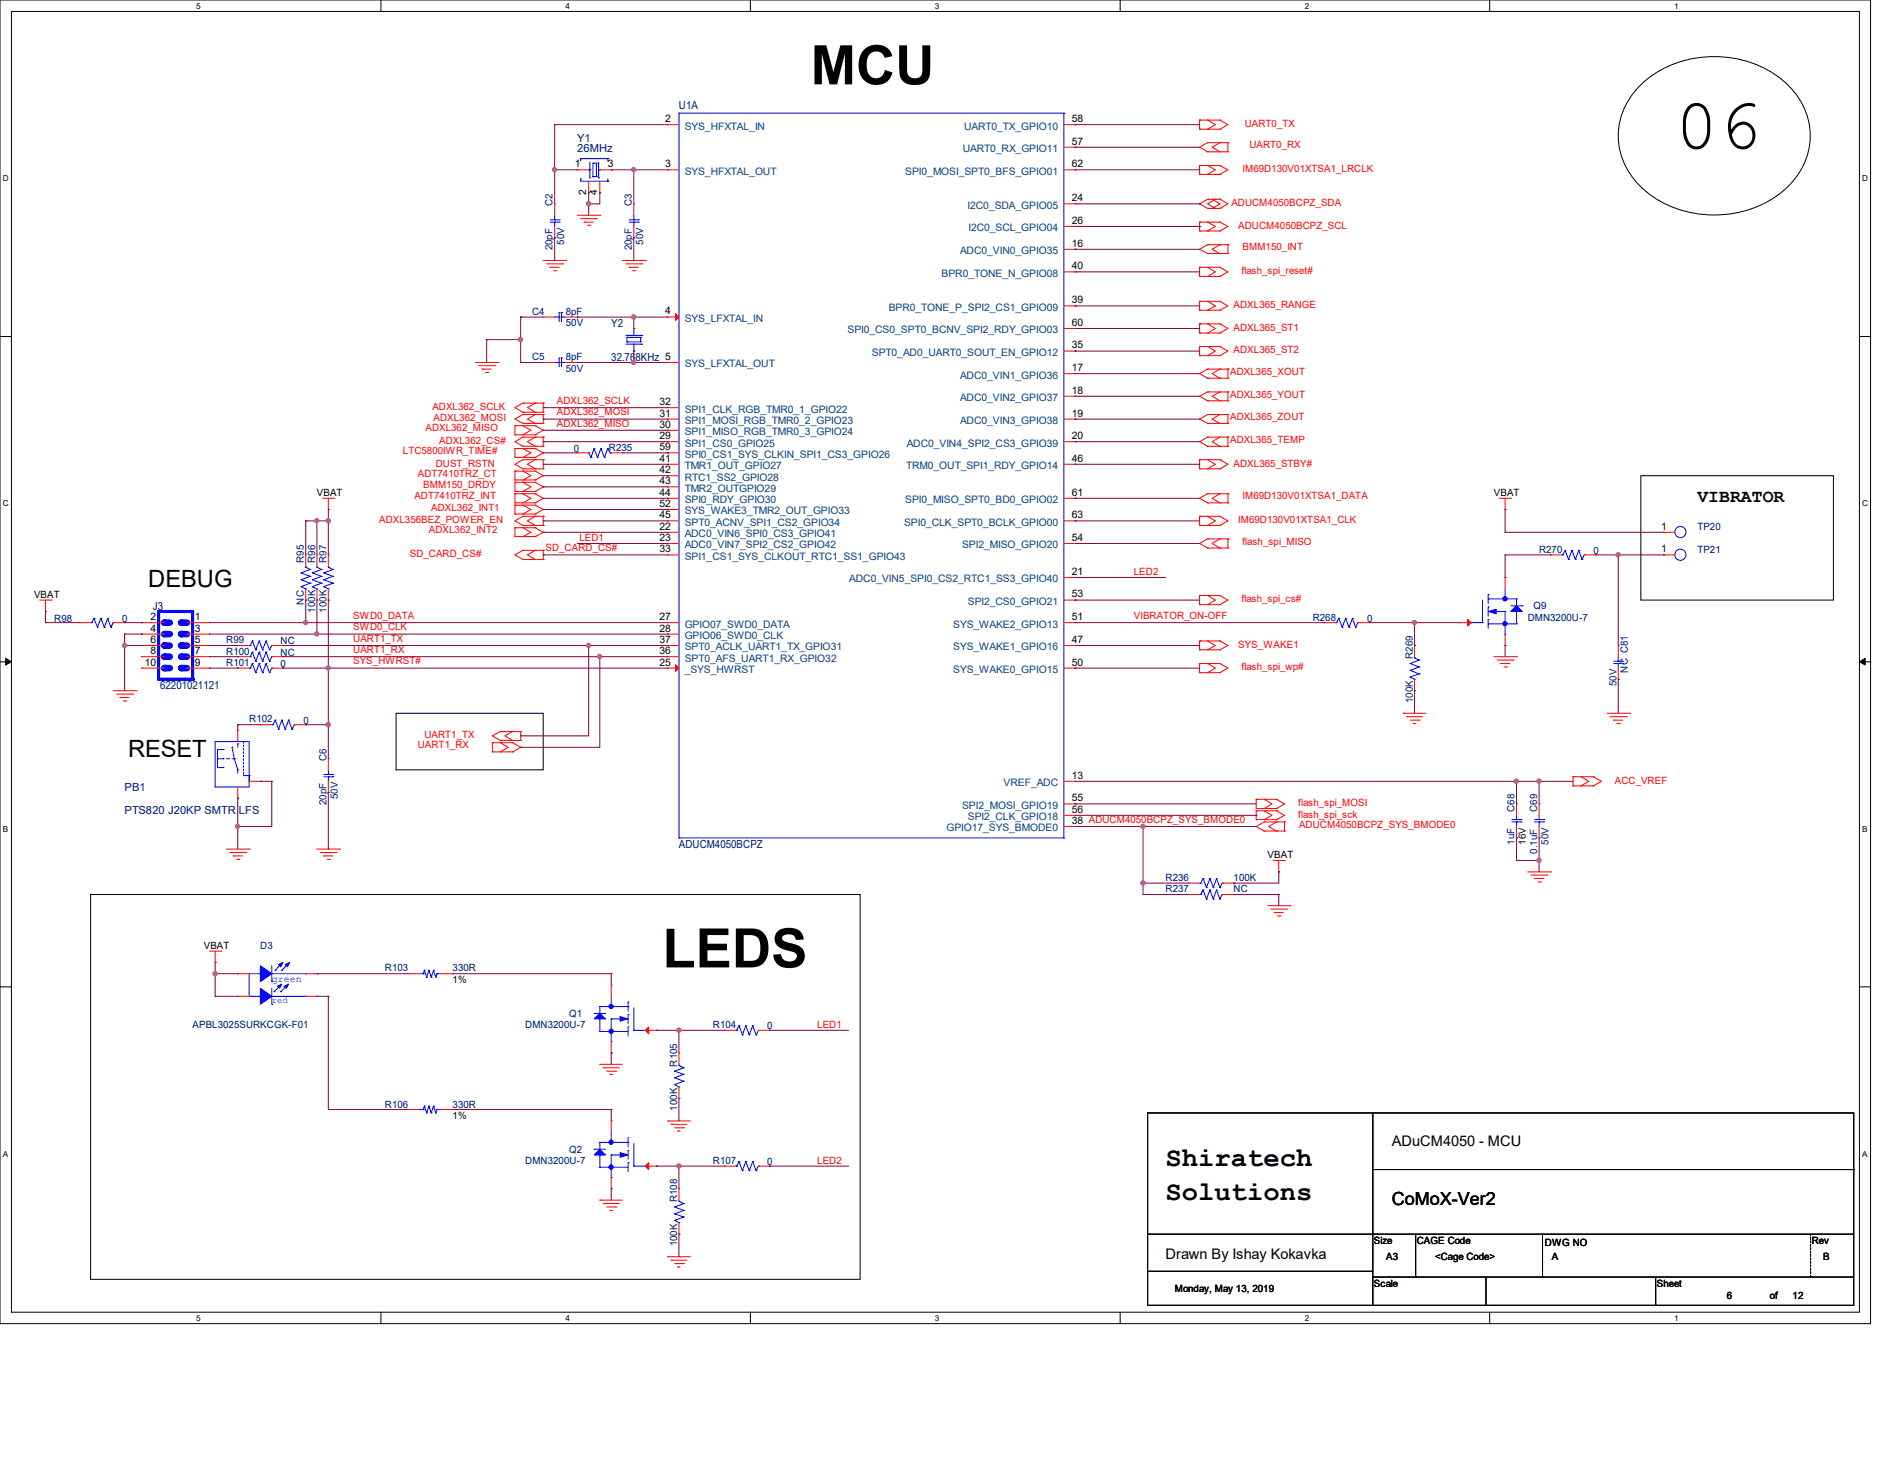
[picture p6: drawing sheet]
<svg xmlns="http://www.w3.org/2000/svg" width="279mm" height="216mm" viewBox="0 0 279 216" stroke-linecap="round" stroke-linejoin="round" font-family="sans-serif">
<defs><g id="words">
<text font-size="10.7" x="248.1" y="22">06</text>
<g font-size="8.1">
<text x="120.1" y="12.5">MCU</text>
<text x="98.1" y="143.3">LEDS</text>
</g>
<g font-size="4">
<text x="172.7" y="172.7">Shiratech</text>
<text x="172.7" y="177.8">Solutions</text>
</g>
<g font-size="3.5">
<text x="22" y="87">DEBUG</text>
<text x="19" y="112.1">RESET</text>
</g>
<g font-size="2.7">
<text x="251.5" y="74.3">VIBRATOR</text>
<text x="206.2" y="178.4">CoMoX-Ver2</text>
</g>
<g font-size="2.2">
<text x="206.2" y="169.6">ADuCM4050 - MCU</text>
<text x="172.7" y="186.4">Drawn By Ishay Kokavka</text>
</g>
<g font-size="1.7" fill="#000080">
<text x="100.6" y="16.1">U1A</text>
<text x="85.5" y="21">Y1</text>
<text x="85.5" y="22.4">26MHz</text>
<text x="90.6" y="48.4">Y2</text>
<text x="90.6" y="53.5">32.768KHz 5</text>
<text x="22.6" y="90.3">J3</text>
<text x="23.7" y="102.1">62201021121</text>
<text x="18.5" y="117.2">PB1</text>
<text x="18.5" y="120.5">PTS820 J20KP SMTR LFS</text>
<text x="100.6" y="125.6">ADUCM4050BCPZ</text>
</g>
<g font-size="1.5">
<text x="98.6" y="18.1">2</text>
<text x="158.8" y="21.4">57</text>
<text x="158.8" y="18.1">58</text>
<text x="85.2" y="24.8">1</text>
<text x="86.8" y="28.9" transform="rotate(-90 86.8 28.9)">2</text>
<text x="88.5" y="28.9" transform="rotate(-90 88.5 28.9)">4</text>
<text x="90" y="24.8">3</text>
<text x="98.6" y="24.8">3</text>
<text x="158.8" y="29.8">24</text>
<text x="158.8" y="24.8">62</text>
<text x="158.8" y="33.1">26</text>
<text x="158.8" y="36.5">16</text>
<text x="158.8" y="39.9">40</text>
<text x="98.6" y="46.6">4</text>
<text x="158.8" y="44.9">39</text>
<text x="158.8" y="48.3">60</text>
<text x="158.8" y="51.6">35</text>
<text x="97.7" y="60">32</text>
<text x="158.8" y="54.9">17</text>
<text x="158.8" y="58.3">18</text>
<text x="97.7" y="65">29</text>
<text x="97.7" y="63.3">30</text>
<text x="97.7" y="61.7">31</text>
<text x="158.8" y="61.7">19</text>
<text x="158.8" y="65">20</text>
<text x="97.7" y="70.1">42</text>
<text x="97.7" y="66.7">59</text>
<text x="97.7" y="68.4">41</text>
<text x="97.7" y="71.7">43</text>
<text x="158.8" y="68.4">46</text>
<text x="46.9" y="73.4">VBAT</text>
<text x="97.7" y="73.4">44</text>
<text x="97.7" y="76.8">45</text>
<text x="97.7" y="75.1">52</text>
<text x="158.8" y="76.8">63</text>
<text x="158.8" y="73.4">61</text>
<text x="221.3" y="73.4">VBAT</text>
<text x="97.7" y="78.4">22</text>
<text x="97.7" y="80.1">23</text>
<text x="97.7" y="81.8">33</text>
<text x="158.8" y="80.1">54</text>
<text x="246.1" y="81.8">1</text>
<text x="246.1" y="78.4">1</text>
<text x="5" y="88.6">VBAT</text>
<text x="158.8" y="85.1">21</text>
<text x="158.8" y="88.5">53</text>
<text x="22.3" y="91.8">2</text>
<text x="22.3" y="93.5">4</text>
<text x="22.3" y="95.2">6</text>
<text x="28.9" y="91.8">1</text>
<text x="28.9" y="93.5">3</text>
<text x="28.9" y="95.2">5</text>
<text x="97.7" y="93.5">28</text>
<text x="97.7" y="91.8">27</text>
<text x="97.7" y="95.2">37</text>
<text x="158.8" y="95.2">47</text>
<text x="158.8" y="91.8">51</text>
<text x="21.5" y="98.6">10</text>
<text x="22.3" y="96.9">8</text>
<text x="28.9" y="96.9">7</text>
<text x="28.9" y="98.6">9</text>
<text x="97.7" y="98.6">25</text>
<text x="97.7" y="96.9">36</text>
<text x="158.8" y="98.6">50</text>
<text x="158.8" y="118.7">55</text>
<text x="158.8" y="115.3">13</text>
<text x="158.8" y="122">38 ADUCM4050BCPZ_SYS_BMODE0</text>
<text x="158.8" y="120.4">56</text>
<text x="226.1" y="125.1" transform="rotate(-90 226.1 125.1)">16V</text>
<text x="187.8" y="127.1">VBAT</text>
<text x="30.2" y="140.5">VBAT</text>
<text x="67.1" y="145.5">1%</text>
<text x="67.1" y="165.7">1%</text>
<text x="203.5" y="184.3">Size</text>
<text x="209.9" y="184.3">CAGE Code</text>
<text x="228.9" y="184.4">DWG NO</text>
<text x="268.4" y="184.3">Rev</text>
<text x="174" y="191.3">Monday, May 13, 2019</text>
<text x="203.5" y="190.6">Scale</text>
<text x="205.4" y="186.6">A3</text>
<text x="212.6" y="186.6">&lt;Cage Code&gt;</text>
<text x="229.9" y="186.6">A</text>
<text x="245.4" y="190.6">Sheet</text>
<text x="270.1" y="186.6">B</text>
<text x="255.8" y="192.3">6</text>
<text x="262.2" y="192.3">of</text>
<text x="265.6" y="192.3">12</text>
</g>
<g font-size="1.5" fill="#004080">
<text x="101.4" y="19.2">SYS_HFXTAL_IN</text>
<text x="142.6" y="22.5">UART0_RX_GPIO11</text>
<text x="142.8" y="19.2">UART0_TX_GPIO10</text>
<text x="101.4" y="25.9">SYS_HFXTAL_OUT</text>
<text x="134.1" y="25.9">SPI0_MOSI_SPT0_BFS_GPIO01</text>
<text x="143.3" y="30.9">I2C0_SDA_GPIO05</text>
<text x="143.5" y="34.2">I2C0_SCL_GPIO04</text>
<text x="139.5" y="41">BPR0_TONE_N_GPIO08</text>
<text x="142.2" y="37.6">ADC0_VIN0_GPIO35</text>
<text x="101.4" y="47.7">SYS_LFXTAL_IN</text>
<text x="131.7" y="46">BPR0_TONE_P_SPI2_CS1_GPIO09</text>
<text x="125.6" y="49.4">SPI0_CS0_SPT0_BCNV_SPI2_RDY_GPIO03</text>
<text x="129.2" y="52.7">SPT0_AD0_UART0_SOUT_EN_GPIO12</text>
<text x="101.4" y="54.4">SYS_LFXTAL_OUT</text>
<text x="142.2" y="56">ADC0_VIN1_GPIO36</text>
<text x="142.2" y="59.4">ADC0_VIN2_GPIO37</text>
<text x="101.4" y="61.1">SPI1_CLK_RGB_TMR0_1_GPIO22</text>
<text x="101.4" y="64.4">SPI1_MISO_RGB_TMR0_3_GPIO24</text>
<text x="101.4" y="62.8">SPI1_MOSI_RGB_TMR0_2_GPIO23</text>
<text x="142.2" y="62.8">ADC0_VIN3_GPIO38</text>
<text x="101.4" y="71.2">RTC1_SS2_GPIO28</text>
<text x="101.4" y="67.8">SPI0_CS1_SYS_CLKIN_SPI1_CS3_GPIO26</text>
<text x="101.4" y="66.1">SPI1_CS0_GPIO25</text>
<text x="101.4" y="69.5">TMR1_OUT_GPIO27</text>
<text x="134.2" y="69.5">TRM0_OUT_SPI1_RDY_GPIO14</text>
<text x="134.3" y="66.1">ADC0_VIN4_SPI2_CS3_GPIO39</text>
<text x="101.4" y="74.5">SPI0_RDY_GPIO30</text>
<text x="101.4" y="77.9">SPT0_ACNV_SPI1_CS2_GPIO34</text>
<text x="101.4" y="76.2">SYS_WAKE3_TMR2_OUT_GPIO33</text>
<text x="101.4" y="72.8">TMR2_OUTGPIO29</text>
<text x="133.9" y="77.9">SPI0_CLK_SPT0_BCLK_GPIO00</text>
<text x="134.1" y="74.5">SPI0_MISO_SPT0_BD0_GPIO02</text>
<text x="101.4" y="79.5">ADC0_VIN6_SPI0_CS3_GPIO41</text>
<text x="101.4" y="81.2">ADC0_VIN7_SPI2_CS2_GPIO42</text>
<text x="101.4" y="82.9">SPI1_CS1_SYS_CLKOUT_RTC1_SS1_GPIO43</text>
<text x="142.5" y="81.2">SPI2_MISO_GPIO20</text>
<text x="125.8" y="86.2">ADC0_VIN5_SPI0_CS2_RTC1_SS3_GPIO40</text>
<text x="143.4" y="89.6">SPI2_CS0_GPIO21</text>
<text x="101.4" y="94.6">GPIO06_SWD0_CLK</text>
<text x="101.4" y="92.9">GPIO07_SWD0_DATA</text>
<text x="141.2" y="92.9">SYS_WAKE2_GPIO13</text>
<text x="101.4" y="99.7">_SYS_HWRST</text>
<text x="101.4" y="96.3">SPT0_ACLK_UART1_TX_GPIO31</text>
<text x="101.4" y="98">SPT0_AFS_UART1_RX_GPIO32</text>
<text x="141.2" y="99.7">SYS_WAKE0_GPIO15</text>
<text x="141.2" y="96.3">SYS_WAKE1_GPIO16</text>
<text x="142.5" y="119.8">SPI2_MOSI_GPIO19</text>
<text x="148.7" y="116.4">VREF_ADC</text>
<text x="140.2" y="123.1">GPIO17_SYS_BMODE0</text>
<text x="143.4" y="121.5">SPI2_CLK_GPIO18</text>
</g>
<g font-size="1.5" fill="#f00">
<text x="184.4" y="18.8">UART0_TX</text>
<text x="185.1" y="22">UART0_RX</text>
<text x="184.1" y="25.5">IM69D130V01XTSA1_LRCLK</text>
<text x="182.4" y="30.5">ADUCM4050BCPZ_SDA</text>
<text x="183.4" y="33.9">ADUCM4050BCPZ_SCL</text>
<text x="183.9" y="40.6">flash_spi_reset#</text>
<text x="184.1" y="37.1">BMM150_INT</text>
<text x="182.8" y="45.6">ADXL365_RANGE</text>
<text x="182.8" y="49">ADXL365_ST1</text>
<text x="182.8" y="52.3">ADXL365_ST2</text>
<text x="82.5" y="59.8">ADXL362_SCLK</text>
<text x="182.2" y="55.5">ADXL365_XOUT</text>
<text x="182.2" y="58.9">ADXL365_YOUT</text>
<text x="63" y="63.9">ADXL362_MISO</text>
<text x="64.1" y="60.7">ADXL362_SCLK</text>
<text x="64.2" y="62.4">ADXL362_MOSI</text>
<text x="65.1" y="65.7">ADXL362_CS#</text>
<text x="82.5" y="63.2">ADXL362_MISO</text>
<text x="82.5" y="61.5">ADXL362_MOSI</text>
<text x="182.2" y="65.6">ADXL365_TEMP</text>
<text x="182.2" y="62.2">ADXL365_ZOUT</text>
<text x="59.7" y="67.3">LTC5800IWR_TIME#</text>
<text x="61.9" y="70.6">ADT7410TRZ_CT</text>
<text x="64.6" y="69.1">DUST_RSTN</text>
<text x="182.8" y="69.1">ADXL365_STBY#</text>
<text x="56.2" y="77.5">ADXL356BEZ_POWER_EN</text>
<text x="61.4" y="74">ADT7410TRZ_INT</text>
<text x="62.7" y="72.3">BMM150_DRDY</text>
<text x="63.9" y="75.7">ADXL362_INT1</text>
<text x="183.4" y="77.5">IM69D130V01XTSA1_CLK</text>
<text x="184.1" y="74">IM69D130V01XTSA1_DATA</text>
<text x="60.7" y="82.5">SD_CARD_CS#</text>
<text x="63.5" y="79">ADXL362_INT2</text>
<text x="80.8" y="81.6">SD_CARD_CS#</text>
<text x="85.9" y="80.1">LED1</text>
<text x="184.1" y="80.6">flash_spi_MISO</text>
<text x="168" y="85.2">LED2</text>
<text x="183.9" y="89.2">flash_spi_cs#</text>
<text x="52.3" y="91.7">SWD0_DATA</text>
<text x="52.3" y="93.3">SWD0_CLK</text>
<text x="52.3" y="95">UART1_TX</text>
<text x="168" y="91.7">VIBRATOR_ON-OFF</text>
<text x="183.4" y="95.9">SYS_WAKE1</text>
<text x="52.3" y="96.7">UART1_RX</text>
<text x="52.3" y="98.4">SYS_HWRST#</text>
<text x="183.9" y="99.3">flash_spi_wp#</text>
<text x="61.9" y="110.8">UART1_RX</text>
<text x="62.9" y="109.3">UART1_TX</text>
<text x="192.3" y="119.4">flash_spi_MOSI</text>
<text x="239.2" y="116">ACC_VREF</text>
<text x="192.3" y="121.1">flash_spi_sck</text>
<text x="192.4" y="122.6">ADUCM4050BCPZ_SYS_BMODE0</text>
<text x="121.1" y="152.2">LED1</text>
<text x="121.1" y="172.3">LED2</text>
</g>
<g font-size="1.5" fill="#000080">
<text x="81.9" y="30.5" transform="rotate(-90 81.9 30.5)">C2</text>
<text x="93.6" y="30.5" transform="rotate(-90 93.6 30.5)">C3</text>
<text x="81.9" y="37.1" transform="rotate(-90 81.9 37.1)">20pF</text>
<text x="83.6" y="36.2" transform="rotate(-90 83.6 36.2)">50V</text>
<text x="93.6" y="37.1" transform="rotate(-90 93.6 37.1)">20pF</text>
<text x="95.3" y="36.2" transform="rotate(-90 95.3 36.2)">50V</text>
<text x="78.8" y="46.7">C4</text>
<text x="83.8" y="46.7">8pF</text>
<text x="78.8" y="53.3">C5</text>
<text x="83.8" y="53.3">8pF</text>
<text x="83.8" y="48.3">50V</text>
<text x="83.8" y="55">50V</text>
<text x="85" y="66.9">0</text>
<text x="90.2" y="66.8">R235</text>
<text x="45" y="83.4" transform="rotate(-90 45 83.4)">R95</text>
<text x="46.7" y="83.4" transform="rotate(-90 46.7 83.4)">R96</text>
<text x="48.3" y="83.4" transform="rotate(-90 48.3 83.4)">R97</text>
<text x="228" y="81.8">R270</text>
<text x="236.1" y="82">0</text>
<text x="251.5" y="81.8">TP21</text>
<text x="251.5" y="78.5">TP20</text>
<text x="45" y="89.5" transform="rotate(-90 45 89.5)">NC</text>
<text x="8" y="92.1">R98</text>
<text x="18.1" y="92.1">0</text>
<text x="33.5" y="95.3">R99</text>
<text x="41.6" y="95.4">NC</text>
<text x="46.7" y="90.7" transform="rotate(-90 46.7 90.7)">100K</text>
<text x="48.3" y="90.7" transform="rotate(-90 48.3 90.7)">100K</text>
<text x="194.5" y="91.9">R268</text>
<text x="202.5" y="92.1">0</text>
<text x="226.3" y="91.9">DMN3200U-7</text>
<text x="227.2" y="90.2">Q9</text>
<text x="33.5" y="98.6">R101</text>
<text x="33.5" y="96.9">R100</text>
<text x="41.6" y="98.8">0</text>
<text x="41.6" y="97.1">NC</text>
<text x="209.3" y="97.6" transform="rotate(-90 209.3 97.6)">R269</text>
<text x="239.5" y="101.6" transform="rotate(-90 239.5 101.6)">50V</text>
<text x="241.1" y="99.6" transform="rotate(-90 241.1 99.6)">NC C81</text>
<text x="36.9" y="107">R102</text>
<text x="45" y="107.1">0</text>
<text x="209.3" y="104.1" transform="rotate(-90 209.3 104.1)">100K</text>
<text x="48.3" y="112.7" transform="rotate(-90 48.3 112.7)">C6</text>
<text x="48.3" y="119.2" transform="rotate(-90 48.3 119.2)">20pF</text>
<text x="50" y="118.4" transform="rotate(-90 50 118.4)">50V</text>
<text x="224.4" y="125.1" transform="rotate(-90 224.4 125.1)">1uF</text>
<text x="224.4" y="120.2" transform="rotate(-90 224.4 120.2)">C68</text>
<text x="227.7" y="120.2" transform="rotate(-90 227.7 120.2)">C69</text>
<text x="229.4" y="125.1" transform="rotate(-90 229.4 125.1)">50V</text>
<text x="172.7" y="130.5">R236</text>
<text x="182.7" y="130.5">100K</text>
<text x="227.7" y="126.4" transform="rotate(-90 227.7 126.4)">0.1uF</text>
<text x="172.7" y="132.1">R237</text>
<text x="182.7" y="132.1">NC</text>
<text x="38.6" y="140.5">D3</text>
<text x="57" y="143.9">R103</text>
<text x="67" y="143.9">330R</text>
<text x="28.5" y="152.2">APBL3025SURKCGK-F01</text>
<text x="77.8" y="152.2">DMN3200U-7</text>
<text x="84.3" y="150.6">Q1</text>
<text x="105.6" y="152.2">R104</text>
<text x="113.7" y="152.4">0</text>
<text x="100.3" y="157.9" transform="rotate(-90 100.3 157.9)">R105</text>
<text x="57" y="164">R106</text>
<text x="67" y="164">330R</text>
<text x="100.3" y="164.5" transform="rotate(-90 100.3 164.5)">100K</text>
<text x="77.8" y="172.4">DMN3200U-7</text>
<text x="84.3" y="170.7">Q2</text>
<text x="105.6" y="172.4">R107</text>
<text x="113.7" y="172.6">0</text>
<text x="100.3" y="178.1" transform="rotate(-90 100.3 178.1)">R108</text>
<text x="100.3" y="184.6" transform="rotate(-90 100.3 184.6)">100K</text>
</g>
<text font-size="1.5" fill="#00f" x="40.3" y="145.4">green</text>
<text font-size="1.3" fill="#00f" x="40.3" y="148.6">red</text>
<g font-size="1.2">
<text x="29" y="1.3">5</text>
<text x="83.8" y="1.3">4</text>
<text x="138.5" y="1.3">3</text>
<text x="193.3" y="1.3">2</text>
<text x="248" y="1.3">1</text>
<text x=".4" y="26.8">D</text>
<text x="275.9" y="26.8">D</text>
<text x=".4" y="75">C</text>
<text x="275.9" y="75">C</text>
<text x=".4" y="123.1">B</text>
<text x="275.9" y="123.1">B</text>
<text x=".4" y="171.3">A</text>
<text x="275.9" y="171.3">A</text>
<text x="29" y="195.6">5</text>
<text x="83.8" y="195.6">4</text>
<text x="138.5" y="195.6">3</text>
<text x="193.3" y="195.6">2</text>
<text x="248" y="195.6">1</text>
</g>
</g></defs>
<path d="M0 0h277.1v196h-277.1zM1.7 1.7h273.8v192.6h-273.8z" fill="none" stroke="#000" stroke-width=".15"/>
<g fill="#fff">
<path d="M29 .2h.7v1.3h-.7z"/>
<path d="M29 194.5h.7v1.3h-.7z"/>
</g>
<path d="M56.4 0v1.7M56.4 194.3v1.7" fill="none" stroke="#000" stroke-width=".15"/>
<g fill="#fff">
<path d="M83.8 .2h.6v1.3h-.6z"/>
<path d="M83.8 194.5h.6v1.3h-.6z"/>
</g>
<path d="M111.2 0v1.7M111.2 194.3v1.7" fill="none" stroke="#000" stroke-width=".15"/>
<g fill="#fff">
<path d="M138.5 .2h.6v1.3h-.6z"/>
<path d="M138.5 194.5h.6v1.3h-.6z"/>
</g>
<path d="M165.9 0v1.7M165.9 194.3v1.7" fill="none" stroke="#000" stroke-width=".15"/>
<g fill="#fff">
<path d="M193.3 .2h.6v1.3h-.6z"/>
<path d="M193.3 194.5h.6v1.3h-.6z"/>
</g>
<path d="M220.7 0v1.7M220.7 194.3v1.7" fill="none" stroke="#000" stroke-width=".15"/>
<g fill="#fff">
<path d="M248 .2h.7v1.3h-.7z"/>
<path d="M248 194.5h.7v1.3h-.7z"/>
<path d="M.4 25.7h.9v1.4h-.9z"/>
<path d="M275.9 25.7h.8v1.4h-.8z"/>
<path d="M.4 73.9h.9v1.3h-.9z"/>
<path d="M275.9 73.9h.8v1.3h-.8z"/>
</g>
<path d="M0 49.8h1.7M275.5 49.8h1.7" fill="none" stroke="#000" stroke-width=".15"/>
<g fill="#fff">
<path d="M.4 122h.8v1.4h-.8z"/>
<path d="M275.9 122h.7v1.4h-.7z"/>
</g>
<path d="M0 98h1.7M275.5 98h1.7" fill="none" stroke="#000" stroke-width=".15"/>
<path d="M.8 97.5l.9 .5-.9 .5zM275.5 98l.8-.5v1z" fill="#000" stroke="#000" stroke-width=".15"/>
<g fill="#fff">
<path d="M.4 170.2h.8v1.3h-.8z"/>
<path d="M275.9 170.2h.7v1.3h-.7z"/>
</g>
<g fill="none" stroke="#000" stroke-width=".15">
<path d="M243.4 12.3a16.3 16.3 0 0 1 21.1 0 10.3 10.3 0 0 1 0 15.7 16.3 16.3 0 0 1-21.1 0 10.3 10.3 0 0 1 0-15.7zM243.1 70.4h28.5v18.5h-28.5zM58.7 105.6h21.8v8.4h-21.8zM13.4 132.5h114v56.9h-114zM0 146.1h1.7M275.5 146.1h1.7M170 164.8h104.6v28.5h-104.6zM203.4 173.2h71.2M203.4 164.8v28.5M274.6 173.2h.1M170.2 188.3h.1M170.2 182.8h.1"/>
<path d="M170.2 188.3h33.2M170.2 182.8h104.4M203.4 189.1h.1M203.4 193.3h.1M203.4 189.1h71.2M209.7 189.1h.1M209.7 182.8v6.3M220.1 193.3h.1M220.1 189.1v4.2M228.5 189.1h.1M228.5 182.8v6.3M245.3 193.3h.1"/>
<path d="M245.3 189.1v4.2"/>
</g>
<g fill="none" stroke="#f00" stroke-width=".15">
<path d="M177.7 17.8h.1M177.7 19.1h.1M177.7 17.8v1.3M177.7 17.8h3M177.7 19.1h3M178.9 17.8h.1M178.9 19.1h.1M178.9 17.8l1.1 .7-1.1 .6M180.7 17.8h.1M180.7 19.1h.1M180.7 17.8l1.2 .7-1.2 .6M80.5 38.6h3.3"/>
<path d="M81 39.1h2.4M81.5 39.6h.1M81.5 39.6h1.3M83.4 39.1h.1M83.8 38.6h.1M85.5 25.1h.1M85.5 31.9h3.4M85.5 25.1h1.7M86 32.4h2.3M86.5 32.9h.1M86.5 32.9h1.3M87 33.4h.4"/>
<path d="M87.2 28.5h.1M87.2 26.8v1.7M87.4 33.4h.1M88.3 32.4h.1M88.9 31.9h.1M88.9 28.5h.1M88.9 25.1h1.7M88.9 26.8v1.7M90.6 25.1h.1M92.2 38.6h3.4M92.7 39.1h2.4M93.2 39.6h.1"/>
<path d="M93.2 39.6h1.4M93.9 30.2h.1M93.9 35.2h.1M93.9 30.2v1.7M93.9 33.5v1.7M95.1 39.1h.1M95.6 38.6h.1M177.7 32.9h.1M177.7 34.2h.1M177.7 39.6h.1M177.7 24.5h.1M177.7 25.8h.1"/>
<path d="M177.7 32.9h3M177.7 39.6h3M177.7 24.5v1.3M177.7 32.9v1.3M177.7 39.6v1.3M177.7 34.2h3M177.7 24.5h3M177.7 25.8h3M178.9 29.5h.1M178.9 30.9h.1M178.9 36.2h.1M178.9 37.5h.1"/>
<path d="M178.9 32.9h.1M178.9 34.2h.1M178.9 21.1h.1M178.9 22.5h.1M178.9 39.6h.1M178.9 24.5h.1M178.9 25.8h.1M178.9 29.5l-1.2 .7 1.2 .7M178.9 29.5h1.8M178.9 30.9h1.8M178.9 36.2l-1.2 .7 1.2 .6M178.9 36.2h3"/>
<path d="M178.9 37.5h3M178.9 32.9l1.1 .6-1.1 .7M178.9 21.1l-1.2 .7 1.2 .7M178.9 21.1h3M178.9 22.5h3M178.9 39.6l1.1 .7-1.1 .6M178.9 24.5l1.1 .6-1.1 .7M179.6 29.5h.1M179.6 30.9h.1M179.6 29.5l1.1 .7-1.1 .7M180 29.5h.1M180 30.9h.1"/>
<path d="M180 29.5l-1.1 .7 1.1 .7M180.7 29.5h.1M180.7 30.9h.1M180.7 36.2h.1M180.7 37.5h.1M180.7 32.9h.1M180.7 34.2h.1M180.7 21.1h.1M180.7 22.5h.1M180.7 39.6h.1M180.7 24.5h.1M180.7 25.8h.1"/>
<path d="M180.7 29.5l1.2 .7-1.2 .7M180.7 36.2l-1.1 .7 1.1 .6M180.7 32.9l1.2 .6-1.2 .7M180.7 21.1l-1.1 .7 1.1 .7M180.7 39.6l1.2 .7-1.2 .6M180.7 24.5l1.2 .6-1.2 .7M181.9 36.2h.1M181.9 37.5h.1M181.9 21.1h.1M181.9 22.5h.1M181.9 21.1v1.4M181.9 36.2v1.3"/>
<path d="M70.4 53.7h3.4M70.9 54.1h2.4M71.4 54.7h.1M71.4 54.7h1.4M71.9 55.2h.4M72.3 55.2h.1M73.3 54.1h.1M73.8 53.7h.1M77.5 59.7h.1M77.5 59.7l-1.2 .7 1.2 .6M77.5 59.7h3M79.3 59.7h.1"/>
<path d="M79.3 59.7l-1.2 .7 1.2 .6M80.5 59.7h.1M80.5 53.7h.1M80.5 53.7h1.7M80.5 59.7v1.3M82 40.1h.3M82.3 40.1h.1M83.8 53.7h1.7M85.5 53.7h.1M93.7 40.1h.4M93.9 48.6h.1M93.9 52h.1"/>
<path d="M94.1 40.1h.1M177.7 44.6h.1M177.7 45.9h.1M177.7 48h.1M177.7 49.3h.1M177.7 51.3h.1M177.7 52.7h.1M177.7 40.9h.1M177.7 44.6v1.3M177.7 48v1.3M177.7 51.3v1.4M177.7 44.6h3"/>
<path d="M177.7 45.9h3M177.7 48h3M177.7 49.3h3M177.7 51.3h3M177.7 52.7h3M177.7 40.9h3M178.9 44.6h.1M178.9 45.9h.1M178.9 48h.1M178.9 49.3h.1M178.9 51.3h.1M178.9 52.7h.1"/>
<path d="M178.9 54.7h.1M178.9 56h.1M178.9 58h.1M178.9 59.4h.1M178.9 40.9h.1M178.9 54.7h3M178.9 44.6l1.1 .7-1.1 .6M178.9 48l1.1 .6-1.1 .7M178.9 51.3l1.1 .7-1.1 .7M178.9 54.7l-1.2 .6 1.2 .7M178.9 56h3M178.9 58l-1.2 .7 1.2 .7"/>
<path d="M178.9 58h3M178.9 59.4h3M180.7 44.6h.1M180.7 45.9h.1M180.7 48h.1M180.7 49.3h.1M180.7 51.3h.1M180.7 52.7h.1M180.7 54.7h.1M180.7 56h.1M180.7 58h.1M180.7 59.4h.1"/>
<path d="M180.7 40.9h.1M180.7 44.6l1.2 .7-1.2 .6M180.7 48l1.2 .6-1.2 .7M180.7 51.3l1.2 .7-1.2 .7M180.7 54.7l-1.1 .6 1.1 .7M180.7 58l-1.1 .7 1.1 .7M181.9 54.7h.1M181.9 56h.1M181.9 58h.1M181.9 59.4h.1M181.9 54.7v1.3M181.9 58v1.4"/>
<path d="M47.8 73.8h1.7M48.6 75.4h.1M48.6 73.8v1.6M49.5 73.8h.1M76.3 69.8h.1M76.3 71.1h.1M76.3 73.1h.1M76.3 74.5h.1M76.3 74.8h.1M76.3 76.1h.1M76.3 63h.1M76.3 64.4h.1"/>
<path d="M76.3 78.1h.1M76.3 79.5h.1M76.3 66.4h.1M76.3 67.7h.1M76.3 71.4h.1M76.3 72.8h.1M76.3 73.1h3M76.3 74.5h3M76.3 63v1.4M76.3 66.4v1.3M76.3 69.8v1.3M76.3 71.4v1.4"/>
<path d="M76.3 73.1v1.4M76.3 74.8v1.3M76.3 78.1v1.4M76.3 69.8h3M76.3 71.1h3M76.3 74.8h3M76.3 76.1h3M76.3 63h3M76.3 64.4h3M76.3 78.1h3M76.3 79.5h3M76.3 66.4h3"/>
<path d="M76.3 67.7h3M76.3 71.4h3M76.3 72.8h3M77.5 69.8h.1M77.5 71.1h.1M77.5 73.1h.1M77.5 74.5h.1M77.5 74.8h.1M77.5 76.1h.1M77.5 76.5h.1M77.5 77.8h.1M77.5 61h.1"/>
<path d="M77.5 61.4h.1M77.5 62.7h.1M77.5 63h.1M77.5 64.4h.1M77.5 64.7h.1M77.5 66.1h.1M77.5 78.1h.1M77.5 79.5h.1M77.5 66.4h.1M77.5 67.7h.1M77.5 71.4h.1M77.5 72.8h.1"/>
<path d="M77.5 68.1h.1M77.5 69.4h.1M77.5 76.5h3M77.5 77.8h3M77.5 64.7h3M77.5 66.1h3M77.5 68.1h3M77.5 69.4h3M77.5 61.4h3M77.5 62.7h3M77.5 69.8l1.2 .6-1.2 .7M77.5 73.1l1.2 .7-1.2 .7"/>
<path d="M77.5 74.8l1.2 .6-1.2 .7M77.5 76.5l-1.2 .6 1.2 .7M77.5 61h3M77.5 61.4l-1.2 .7 1.2 .6M77.5 63l1.2 .7-1.2 .7M77.5 64.7l-1.2 .7 1.2 .7M77.5 78.1l1.2 .7-1.2 .7M77.5 66.4l1.2 .7-1.2 .6M77.5 71.4l1.2 .7-1.2 .7M77.5 68.1l-1.2 .6 1.2 .7M79.3 69.8h.1M79.3 71.1h.1"/>
<path d="M79.3 73.1h.1M79.3 74.5h.1M79.3 74.8h.1M79.3 76.1h.1M79.3 76.5h.1M79.3 77.8h.1M79.3 61h.1M79.3 61.4h.1M79.3 62.7h.1M79.3 63h.1M79.3 64.4h.1M79.3 64.7h.1"/>
<path d="M79.3 66.1h.1M79.3 78.1h.1M79.3 79.5h.1M79.3 66.4h.1M79.3 67.7h.1M79.3 71.4h.1M79.3 72.8h.1M79.3 68.1h.1M79.3 69.4h.1M79.3 69.8l1.2 .6-1.2 .7M79.3 73.1l1.2 .7-1.2 .7M79.3 74.8l1.2 .6-1.2 .7"/>
<path d="M79.3 76.5l-1.2 .6 1.2 .7M79.3 61.4l-1.2 .7 1.2 .6M79.3 63l1.2 .7-1.2 .7M79.3 64.7l-1.2 .7 1.2 .7M79.3 78.1l1.2 .7-1.2 .7M79.3 66.4l1.2 .7-1.2 .6M79.3 71.4l1.2 .7-1.2 .7M79.3 68.1l-1.2 .6 1.2 .7M80.5 76.5h.1M80.5 77.8h.1M80.5 61h.1M80.5 61.4h.1"/>
<path d="M80.5 62.7h.1M80.5 64.7h.1M80.5 66.1h.1M80.5 68.1h.1M80.5 69.4h.1M80.5 61.4v1.3M80.5 64.7v1.4M80.5 68.1v1.3M80.5 76.5v1.3M177.7 76.5h.1M177.7 77.8h.1M177.7 68.1h.1"/>
<path d="M177.7 69.4h.1M177.7 68.1v1.3M177.7 76.5v1.3M177.7 76.5h3M177.7 77.8h3M177.7 68.1h3M177.7 69.4h3M178.9 73.1h.1M178.9 74.5h.1M178.9 76.5h.1M178.9 77.8h.1M178.9 64.7h.1"/>
<path d="M178.9 66.1h.1M178.9 68.1h.1M178.9 69.4h.1M178.9 61.4h.1M178.9 62.7h.1M178.9 79.8h.1M178.9 73.1l-1.2 .7 1.2 .7M178.9 73.1h3M178.9 74.5h3M178.9 76.5l1.1 .6-1.1 .7M178.9 64.7l-1.2 .7 1.2 .7M178.9 64.7h3"/>
<path d="M178.9 66.1h3M178.9 68.1l1.1 .6-1.1 .7M178.9 61.4l-1.2 .7 1.2 .6M178.9 61.4h3M178.9 62.7h3M178.9 79.8l-1.2 .7 1.2 .7M178.9 79.8h3M180.7 73.1h.1M180.7 74.5h.1M180.7 76.5h.1M180.7 77.8h.1M180.7 64.7h.1"/>
<path d="M180.7 66.1h.1M180.7 68.1h.1M180.7 69.4h.1M180.7 61.4h.1M180.7 62.7h.1M180.7 79.8h.1M180.7 73.1l-1.1 .7 1.1 .7M180.7 76.5l1.2 .6-1.2 .7M180.7 64.7l-1.1 .7 1.1 .7M180.7 68.1l1.2 .6-1.2 .7M180.7 61.4l-1.1 .7 1.1 .6M180.7 79.8l-1.1 .7 1.1 .7"/>
<path d="M181.9 73.1h.1M181.9 74.5h.1M181.9 64.7h.1M181.9 66.1h.1M181.9 61.4h.1M181.9 62.7h.1M181.9 79.8h.1M181.9 61.4v1.3M181.9 64.7v1.4M181.9 73.1v1.4M181.9 79.8v1.4M222.1 73.8h1.7"/>
<path d="M223 75.4h.1M223 73.8v1.6M223.8 73.8h.1M5.9 88.9h1.7M6.7 90.6h.1M6.7 88.9v1.7M7.6 88.9h.1M11.8 92.2h.1M11.8 92.2h1.6M16.8 92.2h1.7M18.5 92.2h.1M35.2 98.9h.1"/>
<path d="M35.2 97.2h.1M35.2 97.2h1.7M35.2 98.9h1.7M40.3 97.2h1.6M40.3 98.9h1.6M41.9 98.9h.1M41.9 97.2h.1M45.3 88.9h.1M45.3 82.2h.1M45.3 82.2v1.6M45.3 87.2v1.7M77.5 81.5h.1"/>
<path d="M77.5 82.8h.1M77.5 81.5l-1.2 .7 1.2 .6M77.5 81.5h3M77.5 82.8h3M79.3 81.5h.1M79.3 82.8h.1M79.3 81.5l-1.2 .7 1.2 .6M80.5 81.5h.1M80.5 82.8h.1M80.5 81.5v1.3M177.7 94.9h.1M177.7 96.2h.1"/>
<path d="M177.7 88.2h.1M177.7 89.5h.1M177.7 98.3h.1M177.7 99.6h.1M177.7 98.3h3M177.7 88.2v1.3M177.7 94.9v1.3M177.7 98.3v1.3M177.7 94.9h3M177.7 96.2h3M177.7 88.2h3M177.7 89.5h3"/>
<path d="M177.7 99.6h3M178.9 94.9h.1M178.9 96.2h.1M178.9 88.2h.1M178.9 89.5h.1M178.9 98.3h.1M178.9 99.6h.1M178.9 81.2h.1M178.9 94.9l1.1 .7-1.1 .6M178.9 88.2l1.1 .7-1.1 .6M178.9 98.3l1.1 .6-1.1 .7M178.9 81.2h3"/>
<path d="M180.7 94.9h.1M180.7 96.2h.1M180.7 88.2h.1M180.7 89.5h.1M180.7 98.3h.1M180.7 99.6h.1M180.7 81.2h.1M180.7 94.9l1.2 .7-1.2 .6M180.7 88.2l1.2 .7-1.2 .6M180.7 98.3l1.2 .6-1.2 .7M181.9 81.2h.1M216.3 92.2h.1"/>
<path d="M216.3 92.2h1.6M221.3 97.2h3.4M221.8 97.7h2.4M222.3 98.3h.1M222.3 98.3h1.3M222.8 98.8h.3M223 85.5h.1M223 95.6h.1M223 85.5v1.7M223 93.9v1.7M223.1 98.8h.1M224.2 97.7h.1"/>
<path d="M224.7 97.2h.1M239.7 95.6h.1M239.7 95.6v1.6M239.7 98.9v1.7M16.8 102.3h3.4M17.3 102.8h2.3M17.8 103.3h.1M17.8 103.3h1.3M18.3 103.8h.3M18.6 103.8h.1M19.6 102.8h.1M20.2 102.3h.1"/>
<path d="M35.2 118.2h.1M35.2 108.2h.1M35.2 108.2v1.6M35.2 116.5v1.7M36.9 115.7h1.7M38.6 115.7h.1M72.9 110h.1M72.9 111.3h.1M72.9 110v1.3M72.9 110h3M72.9 111.3h3M74.1 108.3h.1"/>
<path d="M74.1 109.6h.1M74.1 110h.1M74.1 111.3h.1M74.1 108.3l-1.2 .7 1.2 .6M74.1 108.3h3M74.1 109.6h3M74.1 110l1.2 .7-1.2 .6M75.9 108.3h.1M75.9 109.6h.1M75.9 110h.1M75.9 111.3h.1M75.9 108.3l-1.1 .7 1.1 .6"/>
<path d="M75.9 110l1.2 .7-1.2 .6M77.1 108.3h.1M77.1 109.6h.1M77.1 108.3v1.3M186.1 118.4h.1M186.1 119.7h.1M186.1 118.4v1.3M186.1 118.4h3M186.1 119.7h3M187.3 118.4h.1M187.3 119.7h.1M187.3 118.4l1.1 .6-1.1 .7"/>
<path d="M189.1 118.4h.1M189.1 119.7h.1M189.1 118.4l1.2 .6-1.2 .7M207.9 105.6h.1M207.9 105.6h3.3M208.4 106.1h.1M208.4 106.1h2.3M208.9 106.6h1.3M209.4 107.1h.1M209.4 107.1h.3M210.2 106.6h.1M224.7 119h.1"/>
<path d="M224.7 119v1.7M233 115h.1M233 116.4h.1M233 115v1.4M233 115h3.1M233 116.4h3.1M234.2 115h.1M234.2 116.4h.1M234.2 115l1.2 .7-1.2 .7M236.1 115h.1M236.1 116.4h.1M236.1 115l1.1 .7-1.1 .7"/>
<path d="M238.1 105.6h3.3M238.5 106.1h2.4M239.1 106.6h.1M239.1 106.6h1.3M239.6 107.1h.3M239.7 100.6h.1M239.9 107.1h.1M240.9 106.1h.1M241.4 105.6h.1M33.5 125.7h3.4M34 126.2h2.4M34.5 126.7h.1"/>
<path d="M34.5 126.7h1.4M35.1 127.3h.3M35.4 127.3h.1M36.4 126.2h.1M36.9 125.7h.1M46.9 125.7h3.4M47.5 126.2h2.3M48 126.7h.1M48 126.7h1.3M48.5 127.3h.3M48.8 127.3h.1M49.8 126.2h.1"/>
<path d="M50.3 125.7h.1M176 130.8h.1M176 130.8h1.7M181.1 130.8h1.7M182.8 130.8h.1M186.1 120.1h.1M186.1 121.4h.1M186.1 120.1v1.3M186.1 120.1h3M186.1 121.4h3M187.3 121.7h.1M187.3 123.1h.1"/>
<path d="M187.3 120.1h.1M187.3 121.4h.1M187.3 121.7l-1.2 .7 1.2 .7M187.3 121.7h3M187.3 123.1h3M187.3 120.1l1.1 .6-1.1 .7M187.8 134.1h3.3M188.3 134.6h2.3M188.6 127.4h1.7M188.8 135.1h.1M188.8 135.1h1.3M189.1 121.7h.1"/>
<path d="M189.1 123.1h.1M189.1 120.1h.1M189.1 121.4h.1M189.1 121.7l-1.1 .7 1.1 .7M189.1 120.1l1.2 .6-1.2 .7M189.3 135.6h.3M189.4 129.1h.1M189.4 127.4v1.7M189.6 135.6h.1M190.3 127.4h.1M190.3 121.7h.1M190.3 123.1h.1"/>
<path d="M190.3 121.7v1.4M190.6 134.6h.1M191.1 134.1h.1M224.7 124.1h.1M224.7 122.4v1.7M226.3 129.1h3.4M226.8 129.6h2.4M227.3 130.1h.1M227.3 130.1h1.4M227.8 130.6h.4M228.2 130.6h.1M229.2 129.6h.1"/>
<path d="M229.7 129.1h.1M31 140.8h1.7M31.9 142.5h.1M31.9 140.8v1.7M32.7 140.8h.1M60.4 144.2h.1M60.4 144.2h1.7M65.4 144.2h1.7M67.1 144.2h.1M88.9 157.6h.1M88.9 157.6h3.3M89.4 158.1h.1"/>
<path d="M89.4 158.1h2.3M89.9 158.6h1.3M90.4 159.1h.1M90.4 159.1h.3M90.6 145.9h.1M90.6 155.9h.1M90.6 145.9v1.6M90.6 154.3v1.6M91.2 158.6h.1M95.6 152.6h1.6M97.2 152.6h.1M100.6 155.9h.1"/>
<path d="M100.6 155.9v1.7M107.3 152.6h.1M107.3 152.6h1.7M112.4 152.6h1.6M114 152.6h.1M60.4 164.3h.1M60.4 164.3h1.7M65.4 164.3h1.7M67.1 164.3h.1M88.9 177.7h.1M88.9 177.7h3.3M89.4 178.2h.1"/>
<path d="M89.4 178.2h2.3M89.9 178.7h1.3M90.4 179.2h.1M90.4 179.2h.3M91.2 178.7h.1M98.9 166h.1M98.9 166h3.4M99.4 166.5h.1M99.4 166.5h2.4M99.9 167h1.4M100.4 167.5h.1M100.4 167.5h.4"/>
<path d="M100.6 176h.1M100.6 162.6h.1M100.6 161v1.6M100.6 176v1.7M101.3 167h.1M107.3 172.7h.1M107.3 172.7h1.7M112.4 172.7h1.6M114 172.7h.1M98.9 186.1h.1M98.9 186.1h3.4M99.4 186.6h.1"/>
<path d="M99.4 186.6h2.4M99.9 187.1h1.4M100.4 187.6h.1M100.4 187.6h.4M100.6 182.8h.1M100.6 181.1v1.7M101.3 187.1h.1"/>
</g>
<path d="M268.2 182.8v6.3M268.2 189.1h.1" fill="none" stroke="#000" stroke-width=".15" stroke-dasharray=".3"/>
<g fill="none" stroke="#00f" stroke-width=".15">
<path d="M86 23.5h.1M86 26.5h.1M86 23.5v.3M86 26.5v.3h4M86 23.5h4M87.2 25.1h.2M87.4 25.1h.1M87.4 26.3h.1M87.4 24v2.3M87.8 26.2h.1M87.8 24.2h.1M87.8 24.2v2"/>
<path d="M87.8 26.2h.5M87.8 24.2h.5M88.3 26.2h.1M88.3 24.2h.1M88.3 24.2v2M88.7 25.1h.1M88.7 26.3h.1M88.7 25.1h.2M88.7 24v2.3M88.9 25.1h.1M90 23.5h.1M90 23.8h.1"/>
<path d="M90 26.8h.1M90 23.5v.3M90 26.5v.3M93.2 32.6h1.4M93.2 32.9h1.4M93.9 32.6h.1M93.9 32.9h.1M93.9 31.9v.7M93.9 32.9v.6M94.6 32.6h.1M94.6 32.9h.1M82.2 53.7h.6"/>
<path d="M82.8 53h.1M82.8 53.7h.1M82.8 53v1.3M83.2 53.7h.1M83.2 53h.1M83.2 53.7h.6M83.2 53v1.3M92.7 49.7h2.4M92.7 51h2.4M92.9 50h.1M92.9 50.6h.1M92.9 50.6h2"/>
<path d="M92.9 50h2M92.9 50v.6M93.9 48.6h.1M93.9 51h.1M93.9 48.6v1.1M93.9 51v1M94.9 50.6h.1M94.9 50h.1M94.9 50v.6M95.1 49.7h.1M95.1 51h.1M13.4 92.2h.2"/>
<path d="M13.6 92.2h.1M13.9 91.6h.1M13.9 91.6l-.3 .6M13.9 91.6l.5 1.3M14.4 92.9h.1M14.9 91.6h.1M14.9 91.6l-.5 1.3M14.9 91.6l.6 1.3M15.5 92.9h.1M16 91.6h.1M16 91.6l-.5 1.3M16 91.6l.4 1.3"/>
<path d="M16.4 92.9h.1M16.8 92.2h.1M16.8 92.2l-.4 .7M36.9 98.9h.2M36.9 97.2h.2M37.1 98.9h.1M37.1 97.2h.1M37.4 98.3h.1M37.4 96.6h.1M37.4 98.3l-.3 .6M37.4 98.3l.5 1.3M37.4 96.6l-.3 .6"/>
<path d="M37.4 96.6l.5 1.3M37.9 99.6h.1M37.9 97.9h.1M38.4 98.3h.1M38.4 96.6h.1M38.4 98.3l-.5 1.3M38.4 98.3l.5 1.3M38.4 96.6l-.5 1.3M38.4 96.6l.5 1.3M38.9 99.6h.1M38.9 97.9h.1M39.4 98.3h.1"/>
<path d="M39.4 96.6h.1M39.4 98.3l-.5 1.3M39.4 98.3l.5 1.3M39.4 96.6l-.5 1.3M39.4 96.6l.5 1.3M39.9 99.6h.1M39.9 97.9h.1M40.3 98.9h.1M40.3 97.2h.1M40.3 98.9l-.4 .7M40.3 97.2l-.4 .7M44.6 84.8h.1"/>
<path d="M44.6 85.9h.1M44.6 86.9h.1M44.6 84.8l1.3 .5M44.6 85.9l1.3 .5M44.6 86.9l.7 .3M45.3 87.2h.1M45.3 84h.1M45.3 84l.6 .3M45.3 83.8v.2M45.9 84.3h.1M45.9 85.3h.1M45.9 86.4h.1"/>
<path d="M45.9 84.3l-1.3 .5M45.9 85.3l-1.3 .6M45.9 86.4l-1.3 .5M217.9 92.2h.1M217.9 92.2h1.7M219.6 92.2h.1M219.6 88.9v3.3M220.5 91.7h.1M220.5 89.9h.1M220.5 88h.1M220.5 88.7h.1M220.5 88v1.4"/>
<path d="M220.5 89.9v1.3M220.5 91.7v1.3M220.5 92.4h4.2M220.5 88.7h4.2M221.3 90.6h1.7M223 88.7h.1M223 90.6h.1M223 93.9h.1M223 87.2v1.5M223 90.6v3.3M223.8 89.7h1.7M224.7 92.4h.1"/>
<path d="M224.7 90.6h.1M224.7 88.7h.1M224.7 88.7v1M224.7 90.6v1.8M225.5 89.7h.1M239.1 97.9h1.3M239.1 98.3h1.3M239.7 97.9h.1M239.7 98.3h.1M239.7 97.2v.7M239.7 98.3v.6M240.4 97.9h.1"/>
<path d="M240.4 98.3h.1M31.9 109.8h5v6.7h-5zM32.2 112.4h.1M32.2 113.7h.1M32.2 113.7h.9M32.2 112.4h.9M33.1 111h.1M33.1 113.7h.1M33.1 112.4h.1M33.1 111h-.9v2.7M33.5 112.4h.4M33.9 112.4h.1"/>
<path d="M34.4 110.7h.1M34.4 112.4h.3M34.4 110.7l.3 1.7M34.7 112.4h.1M34.7 112.4l.5 1.6M35.2 114h.1M35.2 110.2h.1M35.2 110.2v.5M35.2 114v.5M36.1 114.9h.8M36.9 114.9h.1M36.9 115.7h.1"/>
<path d="M36.9 114.9v.8M177.7 130.8h.2M177.9 130.8h.1M178.2 130.1h.1M178.2 130.1l-.3 .7M178.2 130.1l.5 1.3M178.7 131.4h.1M179.2 130.1h.1M179.2 130.1l-.5 1.3M179.2 130.1l.5 1.3M179.7 131.4h.1M180.2 130.1h.1"/>
<path d="M180.2 130.1l-.5 1.3M180.2 130.1l.5 1.3M180.7 131.4h.1M181.1 130.8h.1M181.1 130.8l-.4 .6M224 121.4h1.3M224 121.7h1.3M224.7 121.4h.1M224.7 121.7h.1M224.7 120.7v.7M224.7 121.7v.7M225.3 121.4h.1"/>
<path d="M225.3 121.7h.1M62.1 144.2h.6M62.7 144.2h.1M62.9 143.7h.1M62.9 143.7l-.2 .5M62.9 143.7l.3 1M63.2 144.7h.1M63.5 143.7h.1M63.5 143.7l-.3 1M63.5 143.7l.4 1M63.9 144.7h.1M64.2 143.7h.1"/>
<path d="M64.2 143.7l-.3 1M64.2 143.7l.4 1M64.6 144.7h.1M64.7 144.2h.1M64.7 144.2l-.1 .5M64.7 144.2h.7M88 150.1h.1M88 150.1h1.7M88.9 152.7h.1M88.9 150.9h.1M88.9 149.1h.1M88.9 152.7h4.1"/>
<path d="M88.9 149.1v1M88.9 150.9v1.8M88.9 149.1h4.1M90.6 149.1h.1M90.6 150.9h.1M90.6 154.3h.1M90.6 147.5v1.6M90.6 150.9v3.4M90.6 150.9h1.6M93 152.1h.1M93 150.2h.1M93 148.4h.1"/>
<path d="M93 149.1h.1M93 148.4v1.3M93 150.2v1.4M93 152.1v1.3M93.9 152.6h.1M93.9 149.2v3.4M93.9 152.6h1.7M95.6 152.6h.1M99.9 158.6h.1M99.9 159.6h.1M99.9 158.6l1.4 .5M99.9 159.6l1.4 .5"/>
<path d="M100.6 157.8h.1M100.6 157.6v.2M100.6 157.8l.7 .3M101.3 158.1h.1M101.3 159.1h.1M101.3 158.1l-1.4 .5M101.3 159.1l-1.4 .5M109 152.6h.1M109.1 152.6h.1M109.5 151.9h.1M109.5 151.9l-.4 .7M109.5 151.9l.5 1.3"/>
<path d="M110 153.2h.1M110.5 151.9h.1M110.5 151.9l-.5 1.3M110.5 151.9l.5 1.3M111 153.2h.1M111.5 151.9h.1M111.5 151.9l-.5 1.3M111.5 151.9l.5 1.3M112 153.2h.1M112.4 152.6h.1M112.4 152.6l-.4 .6M62.1 164.3h.6"/>
<path d="M62.7 164.3h.1M62.9 163.8h.1M62.9 163.8l-.2 .5M62.9 163.8l.3 1M63.2 164.8h.1M63.5 163.8h.1M63.5 163.8l-.3 1M63.5 163.8l.4 1M63.9 164.8h.1M64.2 163.8h.1M64.2 163.8l-.3 1M64.2 163.8l.4 1"/>
<path d="M64.6 164.8h.1M64.7 164.3h.1M64.7 164.3l-.1 .5M64.7 164.3h.7M99.9 178.7h.1M99.9 179.7h.1M99.9 160.6h.1M99.9 178.7l1.4 .5M99.9 179.7l1.4 .5M99.9 160.6l.7 .4M100.6 177.9h.1M100.6 161h.1"/>
<path d="M100.6 177.9l.7 .3M100.6 177.7v.2M101.3 178.2h.1M101.3 179.2h.1M101.3 160.1h.1M101.3 178.2l-1.4 .5M101.3 179.2l-1.4 .5M101.3 160.1l-1.4 .5M109 172.7h.1M109.1 172.7h.1M109.5 172h.1M109.5 172l-.4 .7"/>
<path d="M109.5 172l.5 1.4M110 173.4h.1M110.5 172h.1M110.5 172l-.5 1.4M110.5 172l.5 1.4M111 173.4h.1M111.5 172h.1M111.5 172l-.5 1.4M111.5 172l.5 1.4M112 173.4h.1M112.4 172.7h.1M112.4 172.7l-.4 .7"/>
<path d="M99.9 180.7h.1M99.9 180.7l.7 .4M100.6 181.1h.1M101.3 180.2h.1M101.3 180.2l-1.4 .5"/>
</g>
<path d="M36.1 109.8v5.1M36.1 114.9h.1" fill="none" stroke="#00f" stroke-width=".15" stroke-dasharray=".3"/>
<g fill="#00f" stroke="#00f" stroke-width=".15">
<path d="M223.8 90.6l.9-.9 .8 .9z"/>
<path d="M220.5 90.6l1.2-.4v.7z"/>
<path d="M88 150.9l.9-.8 .8 .8z"/>
<path d="M91.9 150.5l1.1 .4-1.1 .3z"/>
<circle cx="222.9" cy="88.7" r=".32"/>
<circle cx="222.9" cy="92.4" r=".32"/>
<circle cx="90.5" cy="149" r=".32"/>
<circle cx="90.5" cy="152.7" r=".32"/>
</g>
<g fill="#f00" stroke="#f00" stroke-width=".15">
<path d="M217.4 91.7l.5 .5-.5 .5z"/>
<path d="M96.1 152.1v1l-.5-.5z"/>
</g>
<path d="M23.5 100.6h5" fill="none" stroke="#00f" stroke-width=".47"/>
<circle cx="28.5" cy="100.6" r=".23" fill="#00f"/>
<path d="M28.5 90.6v10" fill="none" stroke="#00f" stroke-width=".47"/>
<circle cx="28.5" cy="100.6" r=".23" fill="#00f"/>
<path d="M23.5 90.6v10" fill="none" stroke="#00f" stroke-width=".47"/>
<circle cx="23.5" cy="90.6" r=".23" fill="#00f"/>
<path d="M23.5 90.6h5" fill="none" stroke="#00f" stroke-width=".47"/>
<circle cx="23.5" cy="90.6" r=".23" fill="#00f"/>
<path d="M24.3 92.2h.8" fill="none" stroke="#00f" stroke-width=".97"/>
<circle cx="24.3" cy="92.2" r=".49" fill="#00f"/>
<path d="M24.3 93.9h.8" fill="none" stroke="#00f" stroke-width=".97"/>
<circle cx="24.3" cy="93.9" r=".49" fill="#00f"/>
<path d="M24.3 95.6h.8" fill="none" stroke="#00f" stroke-width=".97"/>
<circle cx="24.3" cy="95.6" r=".49" fill="#00f"/>
<path d="M24.3 97.2h.8" fill="none" stroke="#00f" stroke-width=".97"/>
<circle cx="24.3" cy="97.2" r=".49" fill="#00f"/>
<path d="M24.3 98.9h.8" fill="none" stroke="#00f" stroke-width=".97"/>
<circle cx="24.3" cy="98.9" r=".49" fill="#00f"/>
<path d="M26.8 92.2h.9" fill="none" stroke="#00f" stroke-width=".97"/>
<circle cx="26.8" cy="92.2" r=".49" fill="#00f"/>
<path d="M26.8 93.9h.9" fill="none" stroke="#00f" stroke-width=".97"/>
<circle cx="26.8" cy="93.9" r=".49" fill="#00f"/>
<path d="M26.8 95.6h.9" fill="none" stroke="#00f" stroke-width=".97"/>
<circle cx="26.8" cy="95.6" r=".49" fill="#00f"/>
<path d="M26.8 97.2h.9" fill="none" stroke="#00f" stroke-width=".97"/>
<circle cx="26.8" cy="97.2" r=".49" fill="#00f"/>
<path d="M26.8 98.9h.9" fill="none" stroke="#00f" stroke-width=".97"/>
<circle cx="26.8" cy="98.9" r=".49" fill="#00f"/>
<g fill="none" stroke="#f00" stroke-width=".15">
<path d="M98.9 18.5h.1M98.9 18.5h1.7M157.6 18.5h1.7M159.3 18.5h.1M82.2 30.2h.1M82.2 35.2h.1M82.2 30.2v1.7M82.2 33.5v1.7M98.9 25.1h.1M98.9 25.1h1.7M157.6 36.9h1.7M157.6 33.5h1.7"/>
<path d="M157.6 30.2h1.7M157.6 25.1h1.7M157.6 21.8h1.7M159.3 36.9h.1M159.3 33.5h.1M159.3 30.2h.1M159.3 25.1h.1M159.3 21.8h.1M80.5 46.9h.1M80.5 46.9h1.7M83.8 46.9h1.7M85.5 46.9h.1"/>
<path d="M98.9 46.9h.1M98.9 53.7h.1M98.9 46.9h1.7M98.9 53.7h1.7M157.6 55.3h1.7M157.6 58.7h1.7M157.6 40.3h1.7M157.6 45.3h1.7M157.6 48.6h1.7M157.6 52h1.7M159.3 55.3h.1M159.3 58.7h.1"/>
<path d="M159.3 40.3h.1M159.3 45.3h.1M159.3 48.6h.1M159.3 52h.1M85.5 67.1h.1M85.5 67.1h1.7M90.6 67.1h1.6M92.2 67.1h.1M98.9 78.8h.1M98.9 70.4h.1M98.9 67.1h.1M98.9 73.8h.1"/>
<path d="M98.9 60.4h.1M98.9 65.4h.1M98.9 63.7h.1M98.9 62.1h.1M98.9 77.1h.1M98.9 75.4h.1M98.9 68.7h.1M98.9 72.1h.1M98.9 67.1h1.7M98.9 78.8h1.7M98.9 62.1h1.7M98.9 65.4h1.7"/>
<path d="M98.9 70.4h1.7M98.9 77.1h1.7M98.9 73.8h1.7M98.9 60.4h1.7M98.9 63.7h1.7M98.9 75.4h1.7M98.9 68.7h1.7M98.9 72.1h1.7M157.6 62.1h1.7M157.6 65.4h1.7M157.6 77.1h1.7M157.6 73.8h1.7"/>
<path d="M157.6 68.7h1.7M159.3 62.1h.1M159.3 65.4h.1M159.3 77.1h.1M159.3 73.8h.1M159.3 68.7h.1M246.5 78.8h.1M246.5 78.8h1.6M21 92.2h.1M21 93.9h.1M21 95.6h.1M21 97.2h.1"/>
<path d="M21 98.9h.1M21 92.2h3.3M21 93.9h3.3M21 95.6h3.3M21 97.2h3.3M21 98.9h3.3M27.7 92.2h3.3M27.7 93.9h3.3M27.7 95.6h3.3M27.7 97.2h3.3M27.7 98.9h3.3M31 92.2h.1"/>
<path d="M31 93.9h.1M31 95.6h.1M31 97.2h.1M31 98.9h.1M35.2 95.6h.1M35.2 95.6h1.7M40.3 95.6h1.6M41.9 95.6h.1M46.9 88.9h.1M46.9 82.2h.1M46.9 82.2v1.6M46.9 87.2v1.7"/>
<path d="M48.6 88.9h.1M48.6 82.2h.1M48.6 82.2v1.6M48.6 87.2v1.7M98.9 98.9h.1M98.9 80.5h.1M98.9 93.9h.1M98.9 92.2h.1M98.9 82.2h.1M98.9 95.6h.1M98.9 97.2h.1M98.9 92.2h1.7"/>
<path d="M98.9 93.9h1.7M98.9 95.6h1.7M98.9 97.2h1.7M98.9 98.9h1.7M98.9 82.2h1.7M98.9 80.5h1.7M157.6 92.2h1.7M157.6 95.6h1.7M157.6 98.9h1.7M157.6 85.5h1.7M157.6 80.5h1.7M157.6 88.9h1.7"/>
<path d="M159.3 85.5h.1M159.3 88.9h.1M159.3 80.5h.1M159.3 98.9h.1M159.3 95.6h.1M159.3 92.2h.1M196.2 92.2h.1M196.2 92.2h1.6M201.2 92.2h1.7M202.9 92.2h.1M209.5 95.6h.1M209.5 95.6v1.6"/>
<path d="M229.7 82.2h.1M229.7 82.2h1.7M234.7 82.2h1.7M236.4 82.2h.1M246.5 82.2h.1M246.5 82.2h1.6M38.6 107.3h.1M38.6 107.3h1.7M43.6 107.3h1.7M45.3 107.3h.1M48.6 112.4h.1M48.6 117.3h.1"/>
<path d="M48.6 112.4v1.6M48.6 115.7v1.6M157.6 119h1.7M157.6 115.7h1.7M159.3 119h.1M159.3 115.7h.1M209.5 102.3h.1M209.5 100.6v1.7M228 119h.1M228 119v1.7M157.6 122.4h1.7M157.6 120.7h1.7"/>
<path d="M159.3 122.4h.1M159.3 120.7h.1M176 132.5h.1M176 132.5h1.7M181.1 132.5h1.7M182.8 132.5h.1M228 124.1h.1M228 122.4v1.7M35.2 144.2h.1M35.2 147.5h.1M35.2 144.2h1.7M35.2 147.5h1.7"/>
<path d="M45.3 144.2h1.6M45.3 147.5h1.6M46.9 144.2h.1M46.9 147.5h.1M90.6 166h.1M90.6 176h.1M90.6 166v1.6M90.6 174.4v1.6M95.6 172.7h1.6M97.2 172.7h.1"/>
</g>
<g fill="none" stroke="#00f" stroke-width=".15">
<path d="M100.6 16.8h.1M100.6 16.8h57M100.6 16.8v107.3M157.6 16.8h.1M157.6 16.8v107.3M81.5 32.6h1.3M81.5 32.9h1.3M82.2 32.6h.1M82.2 32.9h.1M82.2 31.9v.7M82.2 32.9v.6M82.8 32.6h.1"/>
<path d="M82.8 32.9h.1M82.2 46.9h.6M82.8 46.3h.1M82.8 46.9h.1M82.8 46.3v1.3M83.2 46.9h.1M83.2 46.3h.1M83.2 46.9h.6M83.2 46.3v1.3M87.2 67.1h.1M87.2 67.1l.3 .6M87.5 67.7h.1"/>
<path d="M88 66.4h.1M88 66.4l.5 1.3M88 66.4l-.5 1.3M88.5 67.7h.1M89 66.4h.1M89 66.4l.5 1.3M89 66.4l-.5 1.3M89.5 67.7h.1M90 66.4h.1M90 66.4l.4 .7M90 66.4l-.5 1.3M90.4 67.1h.1"/>
<path d="M90.4 67.1h.2M36.9 95.6h.2M37.1 95.6h.1M37.4 94.9h.1M37.4 94.9l-.3 .7M37.4 94.9l.5 1.3M37.9 96.2h.1M38.4 94.9h.1M38.4 94.9l-.5 1.3M38.4 94.9l.5 1.3M38.9 96.2h.1M39.4 94.9h.1"/>
<path d="M39.4 94.9l-.5 1.3M39.4 94.9l.5 1.3M39.9 96.2h.1M40.3 95.6h.1M40.3 95.6l-.4 .6M46.3 84.8h.1M46.3 85.9h.1M46.3 86.9h.1M46.3 84.8l1.3 .5M46.3 85.9l1.3 .5M46.3 86.9l.6 .3M46.9 87.2h.1"/>
<path d="M46.9 84h.1M46.9 84l.7 .3M46.9 83.8v.2M47.6 84.3h.1M47.6 85.3h.1M47.6 86.4h.1M47.6 84.3l-1.3 .5M47.6 85.3l-1.3 .6M47.6 86.4l-1.3 .5M48 84.8h.1M48 85.9h.1M48 86.9h.1"/>
<path d="M48 84.8l1.3 .5M48 85.9l1.3 .5M48 86.9l.6 .3M48.6 87.2h.1M48.6 84h.1M48.6 83.8v.2M48.6 84l.7 .3M49.3 84.3h.1M49.3 85.3h.1M49.3 86.4h.1M49.3 84.3l-1.3 .5M49.3 85.3l-1.3 .6"/>
<path d="M49.3 86.4l-1.3 .5M197.8 92.2h.2M198 92.2h.1M198.3 91.6h.1M198.3 91.6l-.3 .6M198.3 91.6l.5 1.3M198.8 92.9h.1M199.3 91.6h.1M199.3 91.6l-.5 1.3M199.3 91.6l.6 1.3M199.9 92.9h.1M200.4 91.6h.1"/>
<path d="M200.4 91.6l-.5 1.3M200.4 91.6l.4 1.3M200.8 92.9h.1M201.2 92.2h.1M201.2 92.2l-.4 .7M208.9 98.3h.1M208.9 99.3h.1M208.9 98.3l1.3 .5M208.9 99.3l1.3 .5M209.5 97.4h.1M209.5 97.4l.7 .3M209.5 97.2v.2"/>
<path d="M210.2 97.7h.1M210.2 98.8h.1M210.2 99.8h.1M210.2 97.7l-1.3 .6M210.2 98.8l-1.3 .5M210.2 99.8l-1.3 .4M231.4 82.2h.1M231.5 82.2h.1M231.9 81.5h.1M231.9 81.5l-.4 .7M231.9 81.5l.5 1.3M232.4 82.8h.1"/>
<path d="M232.9 81.5h.1M232.9 81.5l-.5 1.3M232.9 81.5l.5 1.3M233.4 82.8h.1M233.9 81.5h.1M233.9 81.5l-.5 1.3M233.9 81.5l.5 1.3M234.4 82.8h.1M234.7 82.2h.1M234.7 82.2l-.3 .6M40.3 107.3h.1M40.4 107.3h.1"/>
<path d="M40.8 106.6h.1M40.8 106.6l-.4 .7M40.8 106.6l.5 1.4M41.3 108h.1M41.7 106.6h.1M41.7 106.6l-.4 1.4M41.7 106.6l.5 1.4M42.2 108h.1M42.8 106.6h.1M42.8 106.6l-.6 1.4M42.8 106.6l.5 1.4M43.3 108h.1"/>
<path d="M43.6 107.3h.1M43.6 107.3l-.3 .7M48 114.7h1.3M48 115h1.3M48.6 114.7h.1M48.6 115h.1M48.6 114v.7M48.6 115v.7M49.3 114.7h.1M49.3 115h.1M208.9 100.2h.1M208.9 100.2l.6 .4"/>
<path d="M209.5 100.6h.1M100.6 124.1h.1M100.6 124.1h57M157.6 124.1h.1M177.7 132.5h.2M177.9 132.5h.1M178.2 131.8h.1M178.2 131.8l-.3 .7M178.2 131.8l.5 1.3M178.7 133.1h.1M179.2 131.8h.1M179.2 131.8l-.5 1.3"/>
<path d="M179.2 131.8l.5 1.3M179.7 133.1h.1M180.2 131.8h.1M180.2 131.8l-.5 1.3M180.2 131.8l.5 1.3M180.7 133.1h.1M181.1 132.5h.1M181.1 132.5l-.4 .6M227.3 121.4h1.4M227.3 121.7h1.4M228 121.4h.1M228 121.7h.1"/>
<path d="M228 120.7v.7M228 121.7v.7M228.7 121.4h.1M228.7 121.7h.1M36.9 147.5h.1M36.9 147.5h1.7M38.6 144.2h.1M38.6 147.5h.1M38.6 144.2h-1.7v3.3M40.3 145.4h.1M40.3 148.7h.1M40.3 143v2.4"/>
<path d="M40.3 146.3v2.4M40.3 144.2h5M40.3 147.5h5M40.6 146.9h.1M40.8 143.7h.1M41.6 146.9h.1M41.6 145.9l-1 1M41.7 143.7h.1M41.7 142.7l-.9 1M42.6 145.9l-1 1M42.8 142.7l-1.1 1M45.3 144.2h.1"/>
<path d="M45.3 147.5h.1M88 170.2h.1M88 170.2h1.7M88.9 172.8h.1M88.9 171h.1M88.9 169.2h.1M88.9 172.8h4.1M88.9 169.2v1M88.9 171v1.8M88.9 169.2h4.1M90.6 169.2h.1M90.6 171h.1"/>
<path d="M90.6 174.4h.1M90.6 167.6v1.6M90.6 171v3.4M90.6 171h1.6M93 172.2h.1M93 170.3h.1M93 168.5h.1M93 169.2h.1M93 168.5v1.3M93 170.3v1.4M93 172.2v1.3M93.9 172.7h.1"/>
<path d="M93.9 169.3v3.4M93.9 172.7h1.7M95.6 172.7h.1"/>
<circle cx="248.9" cy="78.8" r=".83"/>
<circle cx="248.9" cy="82.1" r=".83"/>
</g>
<g fill="#00f" stroke="#00f" stroke-width=".15">
<path d="M88.9 170.2l.8 .8h-1.7z"/>
<path d="M91.9 170.7l1.1 .3-1.1 .4z"/>
<path d="M38.6 143l1.7 1.2-1.7 1.2z" fill-rule="evenodd"/>
<path d="M42.2 142.8l.7-.3-.3 .7z" fill-rule="evenodd"/>
<path d="M41.3 142.8l.6-.3-.3 .7z" fill-rule="evenodd"/>
<path d="M38.6 146.3l1.7 1.2-1.7 1.2z" fill-rule="evenodd"/>
<path d="M42.1 146l.7-.3-.4 .6z" fill-rule="evenodd"/>
<path d="M41.1 146l.6-.3-.3 .6z" fill-rule="evenodd"/>
<circle cx="90.5" cy="169.1" r=".32"/>
<circle cx="90.5" cy="172.8" r=".32"/>
</g>
<g fill="#f00" stroke="#f00" stroke-width=".15">
<path d="M96.1 172.2v1l-.5-.5z"/>
<path d="M100.1 98.4l.5 .5-.5 .5z"/>
<path d="M100.1 46.4l.5 .5-.5 .6z"/>
</g>
<g fill="none" stroke="#800040" stroke-width=".15">
<path d="M82.2 18.5h.1M82.2 18.5v11.7M82.2 18.5h16.7M159.3 18.5h.1M159.3 18.5h18.4M82.2 25.1h.1M82.2 35.2h.1M82.2 35.2v3.4M82.2 25.1h3.3M87.2 28.5h.1M87.2 30.2h.1M87.2 28.5v3.4"/>
<path d="M88.9 28.5h.1M88.9 28.5v1.7h-1.7M90.6 25.1h.1M90.6 25.1h8.3M93.9 25.1h.1M93.9 35.2h.1M93.9 25.1v5.1M93.9 35.2v3.4M159.3 36.9h.1M159.3 21.8h.1M159.3 25.1h.1M159.3 25.1h18.4"/>
<path d="M159.3 36.9h18.4M159.3 30.2h18.4M159.3 33.5h18.4M159.3 21.8h18.4M177.7 30.2h.1M177.7 33.5h.1M72.1 50.3h.1M72.1 50.3v3.4M72.1 50.3h5M77.1 53.7h.1M77.1 46.9h.1M77.1 50.3h.1"/>
<path d="M77.1 46.9h3.4M77.1 53.7h3.4M77.1 46.9v6.8M85.5 46.9h.1M85.5 53.7h.1M85.5 46.9h13.4M85.5 53.7h13.4M93.9 46.9h.1M93.9 52h.1M93.9 53.7h.1M93.9 46.9v1.7M93.9 52v1.7"/>
<path d="M159.3 40.3h.1M159.3 45.3h.1M159.3 48.6h.1M159.3 52h.1M159.3 55.3h.1M159.3 58.7h.1M159.3 40.3h18.4M159.3 45.3h18.4M159.3 48.6h18.4M159.3 52h18.4M159.3 55.3h18.4M159.3 58.7h18.4"/>
<path d="M45.3 77.1h.1M45.3 77.1v5.1M45.3 77.1h3.3M46.9 77.1h.1M46.9 77.1v5.1M48.6 75.4h.1M48.6 77.1h.1M48.6 75.4v6.8M80.5 68.7h.1M80.5 75.4h.1M80.5 73.8h.1M80.5 70.4h.1"/>
<path d="M80.5 65.4h.1M80.5 63.7h.1M80.5 62.1h.1M80.5 60.4h.1M80.5 77.1h.1M80.5 78.8h.1M80.5 67.1h.1M80.5 72.1h.1M80.5 73.8h18.4M80.5 77.1h18.4M80.5 68.7h18.4M80.5 62.1h18.4"/>
<path d="M80.5 65.4h18.4M80.5 75.4h18.4M80.5 70.4h18.4M80.5 63.7h18.4M80.5 60.4h18.4M80.5 78.8h18.4M80.5 67.1h5M80.5 72.1h18.4M92.2 67.1h6.7M98.9 67.1h.1M159.3 73.8h.1M159.3 77.1h.1"/>
<path d="M159.3 62.1h.1M159.3 65.4h.1M159.3 68.7h.1M159.3 73.8h18.4M159.3 77.1h18.4M159.3 68.7h18.4M159.3 62.1h18.4M159.3 65.4h18.4M223 78.8h.1M223 75.4h.1M223 78.8h23.5M223 75.4v3.4"/>
<path d="M6.7 90.6h.1M6.7 92.2h.1M6.7 92.2h5.1M6.7 90.6v1.6M18.5 93.9h.1M18.5 95.6h.1M18.5 92.2h2.5M18.5 93.9h2.5M18.5 95.6h2.5M18.5 93.9v8.4M21 92.2h.1M21 93.9h.1"/>
<path d="M21 95.6h.1M31 92.2h67.9M31 93.9h67.9M31 95.6h4.2M31 97.2h4.2M31 98.9h4.2M35.2 95.6h.1M35.2 97.2h.1M35.2 98.9h.1M41.9 98.9h.1M41.9 95.6h.1M41.9 97.2h.1"/>
<path d="M41.9 95.6h57M41.9 97.2h57M41.9 98.9h57M45.3 88.9h.1M45.3 92.2h.1M45.3 88.9v3.3M46.9 93.9h.1M46.9 88.9h.1M46.9 88.9v5M48.6 88.9h.1M48.6 98.9h.1M48.6 88.9v23.5"/>
<path d="M80.5 82.2h.1M80.5 82.2h18.4M85.5 80.5h.1M85.5 80.5h13.4M87.2 95.6h.1M87.2 95.6v13.4h-10.1M88.9 97.2h.1M88.9 97.2v13.5h-11.8M159.3 80.5h.1M159.3 95.6h.1M159.3 98.9h.1M159.3 85.5h.1"/>
<path d="M159.3 88.9h.1M159.3 92.2h36.9M159.3 95.6h18.4M159.3 98.9h18.4M159.3 80.5h18.4M159.3 85.5h13.4M159.3 88.9h18.4M196.2 92.2h.1M202.9 92.2h13.4M209.5 92.2h.1M209.5 95.6h.1M209.5 92.2v3.4"/>
<path d="M223 95.6h.1M223 82.2h.1M223 85.5h.1M223 82.2h6.7M223 82.2v3.3M223 95.6v1.6M236.4 82.2h10.1M239.7 82.2h.1M239.7 82.2v13.4M246.5 82.2h.1M35.2 107.3h.1M35.2 118.2h.1"/>
<path d="M35.2 107.3h3.4M35.2 107.3v.9M35.2 118.2v7.5M38.6 115.7h.1M38.6 115.7h1.7M40.3 115.7h.1M40.3 115.7v6.7h-5.1M45.3 107.3h.1M45.3 107.3h3.3M48.6 107.3h.1M48.6 117.3h.1M48.6 117.3v8.4"/>
<path d="M77.1 109h.1M77.1 110.7h.1M159.3 119h.1M159.3 115.7h73.7M159.3 119h26.8M209.5 102.3h.1M209.5 102.3v3.3M224.7 115.7h.1M224.7 115.7v3.3M228 115.7h.1M228 115.7v3.3M239.7 100.6h.1"/>
<path d="M239.7 100.6v5M35.2 122.4h.1M159.3 122.4h26.8M159.3 120.7h26.8M169.3 122.4h.1M169.3 130.8h.1M169.3 132.5h.1M169.3 132.5h6.7M169.3 130.8h6.7M169.3 122.4v10.1M182.8 132.5h.1M182.8 130.8h.1"/>
<path d="M182.8 132.5h6.6M186.1 120.7h.1M189.4 132.5h.1M189.4 129.1h.1M189.4 129.1v1.7h-6.6M189.4 132.5v1.6M224.7 124.1h.1M224.7 127.4h.1M224.7 124.1v3.3M224.7 127.4h3.3M228 124.1h.1M228 127.4h.1"/>
<path d="M228 124.1v5M31.9 144.2h.1M31.9 142.5h.1M31.9 147.5h.1M31.9 144.2h3.3M31.9 147.5h3.3M31.9 142.5v5M46.9 144.2h.1M46.9 147.5h.1M46.9 144.2h13.5M46.9 147.5h1.7M48.6 147.5h.1"/>
<path d="M48.6 147.5v16.8M67.1 144.2h.1M67.1 144.2h23.5M90.6 155.9h.1M90.6 144.2h.1M90.6 144.2v1.7M90.6 155.9v1.7M97.2 152.6h.1M97.2 152.6h10.1M100.6 152.6h.1M100.6 152.6v3.3M114 152.6h.1"/>
<path d="M114 152.6h11.7M48.6 164.3h.1M48.6 164.3h11.8M67.1 164.3h.1M67.1 164.3h23.5M90.6 176h.1M90.6 164.3h.1M90.6 164.3v1.7M90.6 176v1.7M97.2 172.7h.1M97.2 172.7h10.1M100.6 162.6h.1"/>
<path d="M100.6 172.7h.1M100.6 162.6v3.4M100.6 172.7v3.3M114 172.7h.1M114 172.7h11.7M100.6 182.8h.1M100.6 182.8v3.3"/>
</g>
<g fill="#f0f" stroke="#f0f" stroke-width=".15">
<circle cx="82.1" cy="25.1" r=".32"/>
<circle cx="93.9" cy="25.1" r=".32"/>
<circle cx="93.9" cy="46.9" r=".32"/>
<circle cx="93.9" cy="53.7" r=".32"/>
<circle cx="48.6" cy="107.3" r=".32"/>
<circle cx="48.6" cy="98.9" r=".32"/>
<circle cx="224.6" cy="115.7" r=".32"/>
<circle cx="87.2" cy="30.2" r=".32"/>
<circle cx="77.1" cy="50.3" r=".32"/>
<circle cx="48.6" cy="77.1" r=".32"/>
<circle cx="46.9" cy="77.1" r=".32"/>
<circle cx="18.4" cy="95.6" r=".32"/>
<circle cx="45.3" cy="92.2" r=".32"/>
<circle cx="46.9" cy="93.9" r=".32"/>
<circle cx="87.2" cy="95.6" r=".32"/>
<circle cx="88.8" cy="97.2" r=".32"/>
<circle cx="35.2" cy="122.4" r=".32"/>
<circle cx="31.9" cy="144.2" r=".32"/>
<circle cx="100.6" cy="152.5" r=".32"/>
<circle cx="100.6" cy="172.7" r=".32"/>
<circle cx="228" cy="127.4" r=".32"/>
<circle cx="228" cy="115.7" r=".32"/>
<circle cx="169.3" cy="130.7" r=".32"/>
<circle cx="169.3" cy="122.4" r=".32"/>
<circle cx="209.5" cy="92.2" r=".32"/>
<circle cx="239.7" cy="82.1" r=".32"/>
</g>
<use href="#words"/>
</svg>
